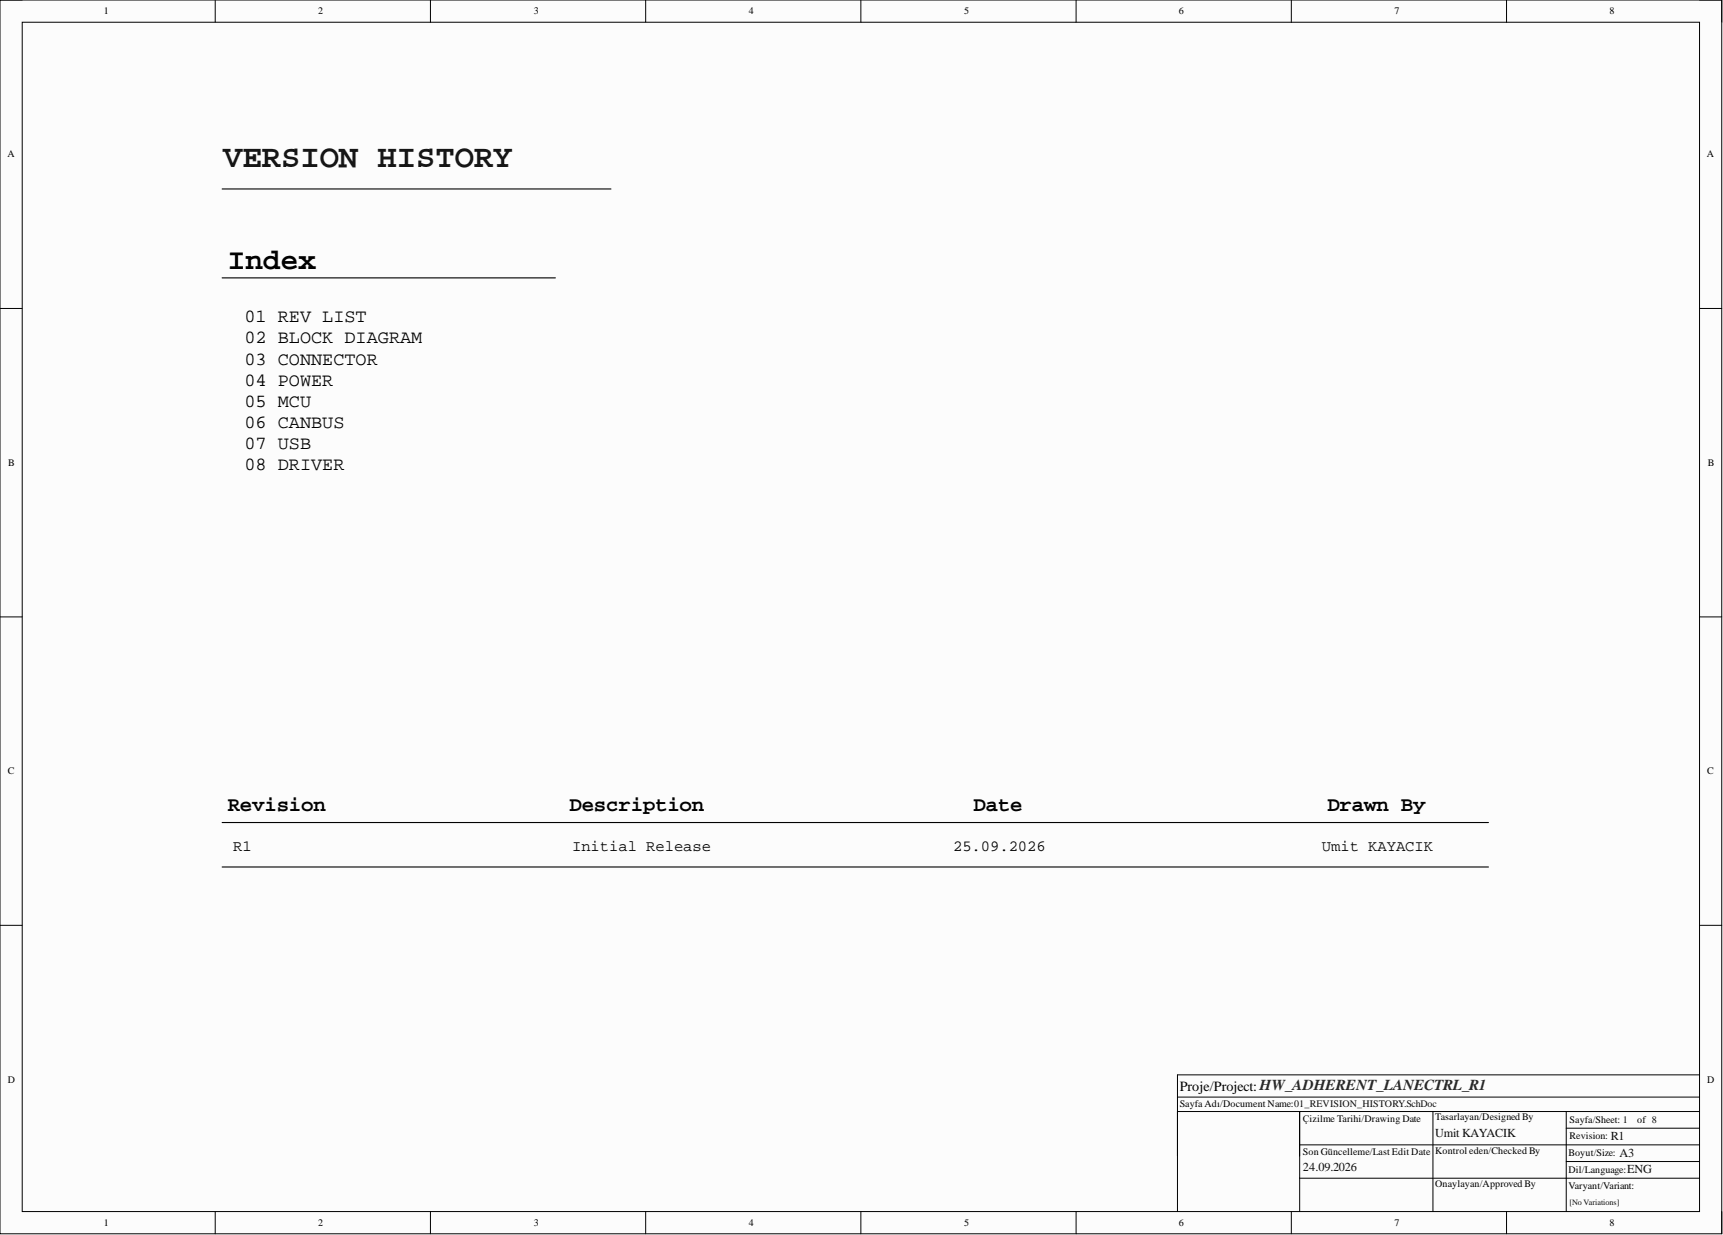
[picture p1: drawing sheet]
<svg xmlns="http://www.w3.org/2000/svg" width="393mm" height="282mm" viewBox="0 0 393 282" stroke-linecap="round" stroke-linejoin="round" font-family="sans-serif">
<defs><g id="words">
<text font-size="7.4" fill="#141414" x="51" y="38.1">VERSION HISTORY</text>
<text font-size="6.7" x="52" y="61.4">Index</text>
<g font-size="4.7">
<text x="52" y="185">Revision</text>
<text x="130" y="185">Description</text>
<text x="222.2" y="185">Date</text>
<text x="303" y="185">Drawn By</text>
</g>
<g font-size="4.2">
<text x="55.8" y="73.6">01 REV LIST</text>
<text x="55.8" y="78.4">02 BLOCK DIAGRAM</text>
<text x="55.8" y="83.2">03 CONNECTOR</text>
<text x="55.8" y="88">04 POWER</text>
<text x="55.8" y="92.9">05 MCU</text>
<text x="55.8" y="97.7">06 CANBUS</text>
<text x="55.8" y="102.5">07 USB</text>
<text x="55.8" y="107.3">08 DRIVER</text>
</g>
<g font-size="3.6">
<text x="53.3" y="194.2">R1</text>
<text x="130.6" y="194.2">Initial Release</text>
<text x="217.6" y="194.2">25.09.2026</text>
<text x="301.8" y="194.2">Umit KAYACIK</text>
</g>
<text font-size="3.2" x="269.3" y="249">Proje/Project: HW_ADHERENT_LANECTRL_R1</text>
<g font-size="2.8" fill="#0e0e0e">
<text x="327.6" y="259.4">Umit KAYACIK</text>
<text x="367.7" y="260.2">R1</text>
<text x="297.5" y="267.3">24.09.2026</text>
<text x="369.7" y="264">A3</text>
<text x="371.5" y="267.8">ENG</text>
</g>
<g font-size="2.3">
<text x="23.7" y="3.3">1</text>
<text x="72.6" y="3.3">2</text>
<text x="121.9" y="3.3">3</text>
<text x="170.9" y="3.3">4</text>
<text x="220.1" y="3.3">5</text>
<text x="269.1" y="3.3">6</text>
<text x="318.3" y="3.3">7</text>
<text x="367.4" y="3.3">8</text>
<text x="1.7" y="35.9">A</text>
<text x="389.7" y="35.9">A</text>
<text x="1.9" y="106.4">B</text>
<text x="389.8" y="106.4">B</text>
<text x="1.8" y="176.7">C</text>
<text x="389.8" y="176.7">C</text>
<text x="1.8" y="247.2">D</text>
<text x="389.8" y="247.2">D</text>
<text x="269.3" y="252.7">Sayfa Adı/Document Name:01_REVISION_HISTORY.SchDoc</text>
<text x="297.5" y="256">Çizilme Tarihi/Drawing Date</text>
<text x="327.6" y="255.7">Tasarlayan/Designed By</text>
<text x="358.3" y="256.2">Sayfa/Sheet: 1</text>
<text x="373.8" y="256.2">of 8</text>
<text x="297.5" y="263.6">Son Güncelleme/Last Edit Date</text>
<text x="327.6" y="263.3">Kontrol eden/Checked By</text>
<text x="358.1" y="263.8">Boyut/Size:</text>
<text x="358.3" y="260">Revision:</text>
<text x="358.1" y="267.6">Dil/Language:</text>
<text x="327.6" y="270.9">Onaylayan/Approved By</text>
<text x="358.1" y="271.4">Varyant/Variant:</text>
<text x="23.7" y="279.8">1</text>
<text x="72.6" y="279.8">2</text>
<text x="121.9" y="279.8">3</text>
<text x="170.9" y="279.8">4</text>
<text x="220.1" y="279.8">5</text>
<text x="269.1" y="279.8">6</text>
<text x="318.3" y="279.8">7</text>
<text x="367.4" y="279.8">8</text>
</g>
<text font-size="1.9" fill="#0e0e0e" x="358.3" y="275.1">[No Variations]</text>
</g></defs>
<path d="M0 0h393.1v281.6h-393.1z" fill-rule="evenodd" fill="#fcfcfc"/>
<path d="M0 0h393.1v281.6h-393.1z" fill="none" stroke="#000" stroke-width=".23"/>
<path d="M5.1 5.1h382.9v271.4h-382.9z" fill-rule="evenodd" fill="#fcfcfc"/>
<g fill="none" stroke="#000" stroke-width=".23">
<path d="M0 0h5.1M5.1 5.1h382.9v271.4h-382.9zM49.1 0v5.1M98.3 0v5.1M147.4 0v5.1M196.5 0v5.1M245.7 0v5.1M294.8 0v5.1M343.9 0v5.1M388 0h5.1v5.1M0 70.4h5.1M388 70.4h5.1"/>
<path d="M0 140.8h5.1M388 140.8h5.1M0 211.2h5.1M388 211.2h5.1M268.8 253.7h119.2M268.8 250.4h119.2M296.7 253.7v22.8M327.1 253.7v22.8M357.6 253.7v22.8M357.6 257.5h30.4M388 245.3h-119.2v31.2M49.1 276.5v5.1"/>
<path d="M98.3 276.5v5.1M147.4 276.5v5.1M196.5 276.5v5.1M245.7 276.5v5.1M294.8 276.5v5.1M296.7 268.9h91.3M296.7 261.3h91.3M343.9 276.5v5.1M357.6 265.1h30.4M393.1 276.5v5.1"/>
</g>
<path d="M50.7 43.1h88.8M50.7 63.4h76.1M50.7 197.9h289.1M50.7 187.7h289.1" fill="none" stroke="#000" stroke-width=".25"/>
<use href="#words"/>
</svg>
